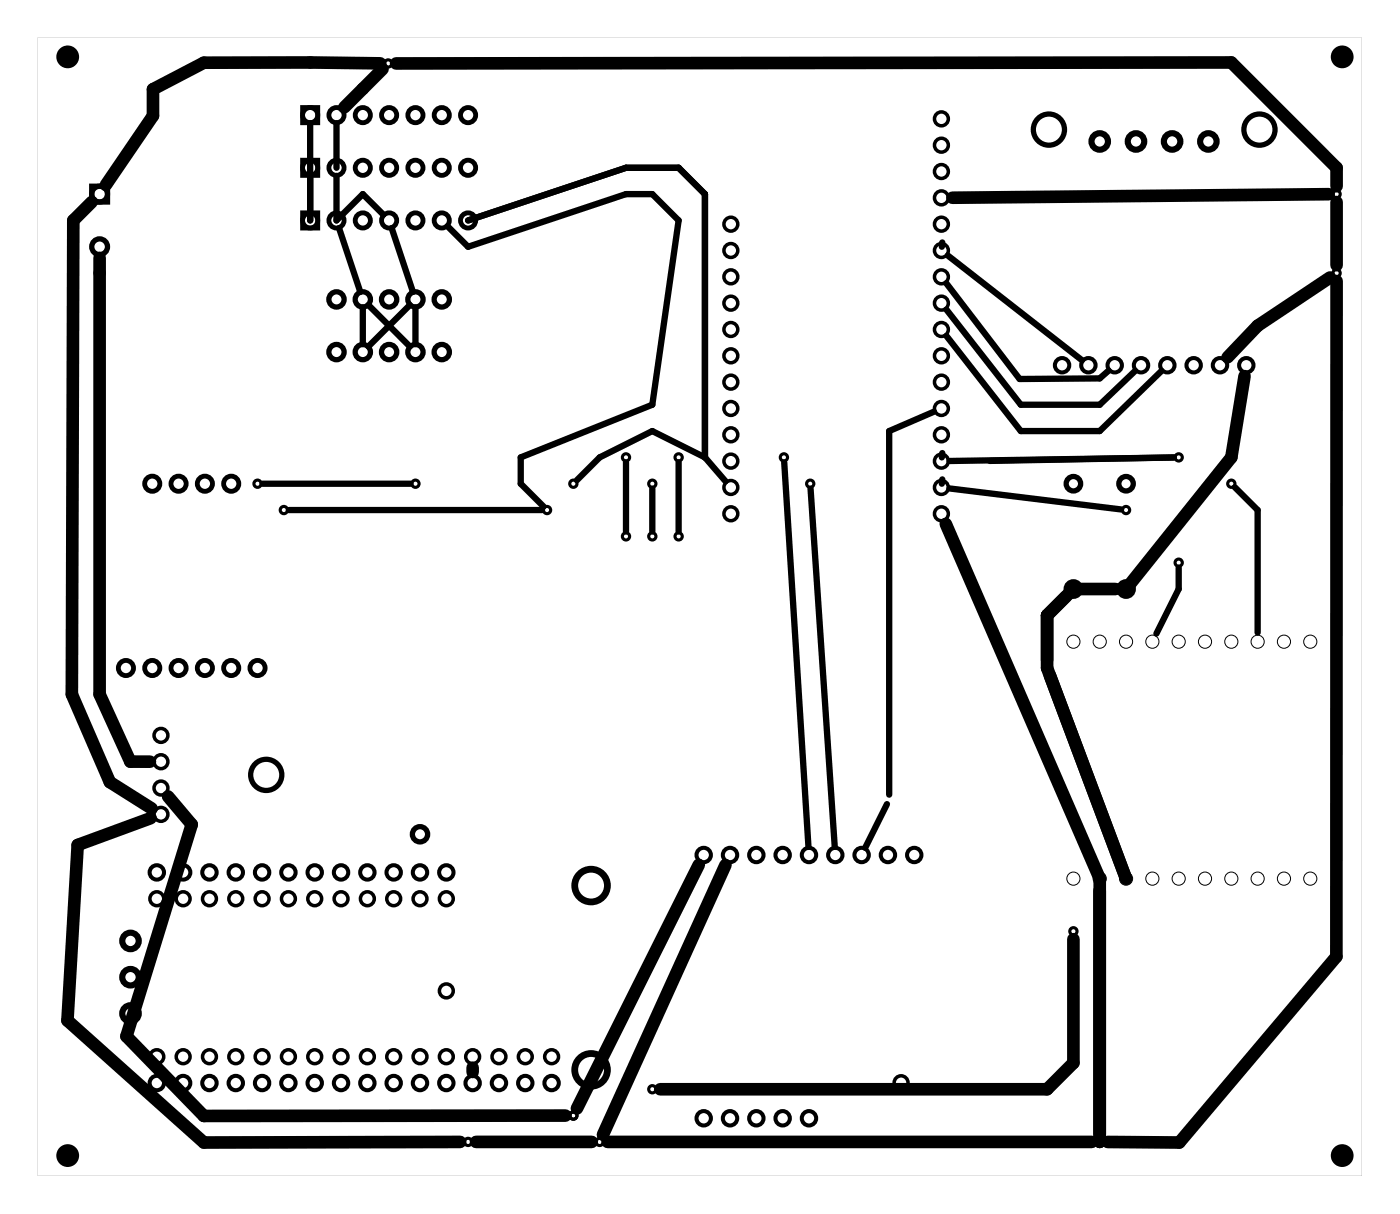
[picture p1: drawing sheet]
<svg xmlns="http://www.w3.org/2000/svg" width="135mm" height="117mm" viewBox="0 0 135 117" stroke-linecap="round" stroke-linejoin="round" font-family="sans-serif">
<path d="M3.6 3.6v109.8h127.8v-109.8zM3.6 3.6h127.8v109.8h-127.8z" fill="#000"/>
<g fill="none" stroke="#000" stroke-width=".34">
<circle cx="90.9" cy="16.5" r=".67"/>
<circle cx="90.9" cy="11.5" r=".67"/>
<circle cx="90.9" cy="14" r=".67"/>
<circle cx="90.9" cy="19.1" r=".67"/>
<circle cx="70.5" cy="36.9" r=".67"/>
<circle cx="70.5" cy="31.8" r=".67"/>
<circle cx="70.5" cy="34.3" r=".67"/>
<circle cx="70.5" cy="39.4" r=".67"/>
<circle cx="70.5" cy="26.7" r=".67"/>
<circle cx="70.5" cy="29.2" r=".67"/>
<circle cx="70.5" cy="24.2" r=".67"/>
<circle cx="70.5" cy="21.6" r=".67"/>
<circle cx="90.9" cy="34.3" r=".67"/>
<circle cx="90.9" cy="36.9" r=".67"/>
<circle cx="90.9" cy="26.7" r=".67"/>
<circle cx="90.9" cy="39.4" r=".67"/>
<circle cx="90.9" cy="31.8" r=".67"/>
<circle cx="90.9" cy="29.2" r=".67"/>
<circle cx="90.9" cy="24.2" r=".67"/>
<circle cx="90.9" cy="21.6" r=".67"/>
<circle cx="70.5" cy="41.9" r=".67"/>
<circle cx="70.5" cy="44.5" r=".67"/>
<circle cx="70.5" cy="47" r=".67"/>
<circle cx="70.5" cy="49.6" r=".67"/>
<circle cx="90.9" cy="47" r=".67"/>
<circle cx="90.9" cy="41.9" r=".67"/>
<circle cx="90.9" cy="44.5" r=".67"/>
<circle cx="90.9" cy="49.6" r=".67"/>
<circle cx="15.5" cy="76" r=".67"/>
<circle cx="15.5" cy="73.5" r=".67"/>
<circle cx="15.5" cy="70.9" r=".67"/>
<circle cx="15.5" cy="78.6" r=".67"/>
<circle cx="15.1" cy="86.7" r=".67"/>
<circle cx="17.7" cy="86.7" r=".67"/>
<circle cx="20.2" cy="86.7" r=".67"/>
<circle cx="22.8" cy="86.7" r=".67"/>
<circle cx="25.3" cy="86.7" r=".67"/>
<circle cx="27.8" cy="86.7" r=".67"/>
<circle cx="30.4" cy="86.7" r=".67"/>
<circle cx="32.9" cy="86.7" r=".67"/>
<circle cx="35.5" cy="86.7" r=".67"/>
<circle cx="38" cy="86.7" r=".67"/>
<circle cx="40.5" cy="86.7" r=".67"/>
<circle cx="43.1" cy="86.7" r=".67"/>
<circle cx="43.1" cy="95.6" r=".67"/>
<circle cx="15.1" cy="101.9" r=".67"/>
<circle cx="17.7" cy="101.9" r=".67"/>
<circle cx="20.2" cy="101.9" r=".67"/>
<circle cx="22.8" cy="101.9" r=".67"/>
<circle cx="25.3" cy="101.9" r=".67"/>
<circle cx="27.8" cy="101.9" r=".67"/>
<circle cx="30.4" cy="101.9" r=".67"/>
<circle cx="32.9" cy="101.9" r=".67"/>
<circle cx="35.5" cy="101.9" r=".67"/>
<circle cx="38" cy="101.9" r=".67"/>
<circle cx="40.5" cy="101.9" r=".67"/>
<circle cx="43.1" cy="101.9" r=".67"/>
<circle cx="45.6" cy="101.9" r=".67"/>
<circle cx="48.2" cy="101.9" r=".67"/>
<circle cx="50.7" cy="101.9" r=".67"/>
<circle cx="53.2" cy="101.9" r=".67"/>
<circle cx="87" cy="104.5" r=".67"/>
</g>
<g fill="none" stroke="#000" stroke-width=".39">
<circle cx="102.5" cy="35.2" r=".69"/>
<circle cx="105" cy="35.2" r=".69"/>
<circle cx="107.6" cy="35.2" r=".69"/>
<circle cx="110.1" cy="35.2" r=".69"/>
<circle cx="112.7" cy="35.2" r=".69"/>
<circle cx="115.2" cy="35.2" r=".69"/>
<circle cx="117.7" cy="35.2" r=".69"/>
<circle cx="120.3" cy="35.2" r=".69"/>
<circle cx="15.1" cy="84.2" r=".69"/>
<circle cx="17.7" cy="84.2" r=".69"/>
<circle cx="20.2" cy="84.2" r=".69"/>
<circle cx="22.8" cy="84.2" r=".69"/>
<circle cx="25.3" cy="84.2" r=".69"/>
<circle cx="27.8" cy="84.2" r=".69"/>
<circle cx="30.4" cy="84.2" r=".69"/>
<circle cx="32.9" cy="84.2" r=".69"/>
<circle cx="35.5" cy="84.2" r=".69"/>
<circle cx="38" cy="84.2" r=".69"/>
<circle cx="40.5" cy="84.2" r=".69"/>
<circle cx="43.1" cy="84.2" r=".69"/>
<circle cx="67.9" cy="82.5" r=".69"/>
<circle cx="70.5" cy="82.5" r=".69"/>
<circle cx="73" cy="82.5" r=".69"/>
<circle cx="75.5" cy="82.5" r=".69"/>
<circle cx="78.1" cy="82.5" r=".69"/>
<circle cx="80.6" cy="82.5" r=".69"/>
<circle cx="83.2" cy="82.5" r=".69"/>
<circle cx="85.7" cy="82.5" r=".69"/>
<circle cx="88.2" cy="82.5" r=".69"/>
<circle cx="15.1" cy="104.5" r=".69"/>
<circle cx="17.7" cy="104.5" r=".69"/>
<circle cx="20.2" cy="104.5" r=".69"/>
<circle cx="22.8" cy="104.5" r=".69"/>
<circle cx="25.3" cy="104.5" r=".69"/>
<circle cx="27.8" cy="104.5" r=".69"/>
<circle cx="30.4" cy="104.5" r=".69"/>
<circle cx="32.9" cy="104.5" r=".69"/>
<circle cx="35.5" cy="104.5" r=".69"/>
<circle cx="38" cy="104.5" r=".69"/>
<circle cx="40.5" cy="104.5" r=".69"/>
<circle cx="43.1" cy="104.5" r=".69"/>
<circle cx="45.6" cy="104.5" r=".69"/>
<circle cx="48.2" cy="104.5" r=".69"/>
<circle cx="50.7" cy="104.5" r=".69"/>
<circle cx="53.2" cy="104.5" r=".69"/>
<circle cx="67.9" cy="107.9" r=".69"/>
<circle cx="70.5" cy="107.9" r=".69"/>
<circle cx="73" cy="107.9" r=".69"/>
<circle cx="75.5" cy="107.9" r=".69"/>
<circle cx="78.1" cy="107.9" r=".69"/>
</g>
<g fill="none" stroke="#000" stroke-width=".47">
<path d="M29.2 15.5h1.5v1.4h-1.5zM29.2 10.4h1.5v1.4h-1.5zM29.2 20.5h1.5v1.5h-1.5z"/>
<circle cx="29.9" cy="16.2" r=".73"/>
<circle cx="29.9" cy="11.1" r=".73"/>
<circle cx="32.5" cy="16.2" r=".73"/>
<circle cx="32.5" cy="11.1" r=".73"/>
<circle cx="35" cy="11.1" r=".73"/>
<circle cx="35" cy="16.2" r=".73"/>
<circle cx="37.6" cy="11.1" r=".73"/>
<circle cx="37.6" cy="16.2" r=".73"/>
<circle cx="40.1" cy="16.2" r=".73"/>
<circle cx="40.1" cy="11.1" r=".73"/>
<circle cx="42.6" cy="11.1" r=".73"/>
<circle cx="42.6" cy="16.2" r=".73"/>
<circle cx="45.2" cy="16.2" r=".73"/>
<circle cx="45.2" cy="11.1" r=".73"/>
<circle cx="29.9" cy="21.3" r=".73"/>
<circle cx="32.5" cy="21.3" r=".73"/>
<circle cx="35" cy="21.3" r=".73"/>
<circle cx="37.6" cy="21.3" r=".73"/>
<circle cx="40.1" cy="21.3" r=".73"/>
<circle cx="42.6" cy="21.3" r=".73"/>
<circle cx="45.2" cy="21.3" r=".73"/>
<circle cx="14.7" cy="46.7" r=".73"/>
<circle cx="17.2" cy="46.7" r=".73"/>
<circle cx="19.8" cy="46.7" r=".73"/>
<circle cx="22.3" cy="46.7" r=".73"/>
<circle cx="12.2" cy="64.4" r=".73"/>
<circle cx="14.7" cy="64.4" r=".73"/>
<circle cx="17.2" cy="64.4" r=".73"/>
<circle cx="19.8" cy="64.4" r=".73"/>
<circle cx="22.3" cy="64.4" r=".73"/>
<circle cx="24.9" cy="64.4" r=".73"/>
</g>
<g fill="none" stroke="#000" stroke-width=".65" stroke-linecap="butt">
<circle cx="57" cy="85.4" r="1.58"/>
<circle cx="57" cy="103.2" r="1.58"/>
</g>
<g fill="none" stroke="#000" stroke-width=".59">
<circle cx="106.1" cy="13.6" r=".8"/>
<circle cx="109.6" cy="13.6" r=".8"/>
<circle cx="113.1" cy="13.6" r=".8"/>
<circle cx="116.6" cy="13.6" r=".8"/>
<circle cx="12.6" cy="94.3" r=".8"/>
<circle cx="12.6" cy="90.8" r=".8"/>
<circle cx="12.6" cy="97.8" r=".8"/>
</g>
<g fill="none" stroke="#000" stroke-width=".51">
<path d="M8.9 18h1.5v1.5h-1.5z"/>
<circle cx="9.6" cy="18.7" r=".76"/>
<circle cx="101.2" cy="12.5" r="1.5"/>
<circle cx="121.6" cy="12.5" r="1.5"/>
<circle cx="9.6" cy="23.8" r=".76"/>
<circle cx="32.5" cy="34" r=".74"/>
<circle cx="32.5" cy="28.9" r=".74"/>
<circle cx="35" cy="34" r=".74"/>
<circle cx="35" cy="28.9" r=".74"/>
<circle cx="37.6" cy="28.9" r=".74"/>
<circle cx="37.6" cy="34" r=".74"/>
<circle cx="40.1" cy="34" r=".74"/>
<circle cx="40.1" cy="28.9" r=".74"/>
<circle cx="42.6" cy="34" r=".74"/>
<circle cx="42.6" cy="28.9" r=".74"/>
<circle cx="103.6" cy="56.8" r=".7"/>
<circle cx="103.6" cy="46.7" r=".7"/>
<circle cx="108.7" cy="56.8" r=".7"/>
<circle cx="108.7" cy="46.7" r=".7"/>
<circle cx="25.7" cy="74.8" r="1.5"/>
<circle cx="40.5" cy="80.5" r=".74"/>
</g>
<g fill="none" stroke="#000" stroke-width=".1">
<circle cx="103.6" cy="61.9" r=".64"/>
<circle cx="106.1" cy="61.9" r=".64"/>
<circle cx="108.7" cy="61.9" r=".64"/>
<circle cx="111.2" cy="61.9" r=".64"/>
<circle cx="113.8" cy="61.9" r=".64"/>
<circle cx="116.3" cy="61.9" r=".64"/>
<circle cx="118.8" cy="61.9" r=".64"/>
<circle cx="121.4" cy="61.9" r=".64"/>
<circle cx="123.9" cy="61.9" r=".64"/>
<circle cx="126.5" cy="61.9" r=".64"/>
<circle cx="103.6" cy="84.8" r=".64"/>
<circle cx="106.1" cy="84.8" r=".64"/>
<circle cx="108.7" cy="84.8" r=".64"/>
<circle cx="111.2" cy="84.8" r=".64"/>
<circle cx="113.8" cy="84.8" r=".64"/>
<circle cx="116.3" cy="84.8" r=".64"/>
<circle cx="118.8" cy="84.8" r=".64"/>
<circle cx="121.4" cy="84.8" r=".64"/>
<circle cx="123.9" cy="84.8" r=".64"/>
<circle cx="126.5" cy="84.8" r=".64"/>
</g>
<g fill="none" stroke="#000" stroke-width=".3">
<circle cx="37.5" cy="6.1" r=".35"/>
<circle cx="129" cy="18.7" r=".35"/>
<circle cx="129" cy="26.3" r=".35"/>
<circle cx="24.9" cy="46.7" r=".35"/>
<circle cx="27.4" cy="49.2" r=".35"/>
<circle cx="40.1" cy="46.7" r=".35"/>
<circle cx="52.8" cy="49.2" r=".35"/>
<circle cx="55.3" cy="46.7" r=".35"/>
<circle cx="60.4" cy="44.1" r=".35"/>
<circle cx="60.4" cy="51.7" r=".35"/>
<circle cx="63" cy="46.7" r=".35"/>
<circle cx="63" cy="51.7" r=".35"/>
<circle cx="65.5" cy="44.1" r=".35"/>
<circle cx="65.5" cy="51.7" r=".35"/>
<circle cx="75.7" cy="44.1" r=".35"/>
<circle cx="78.2" cy="46.7" r=".35"/>
<circle cx="108.7" cy="49.2" r=".35"/>
<circle cx="113.8" cy="54.3" r=".35"/>
<circle cx="113.8" cy="44.1" r=".35"/>
<circle cx="118.8" cy="46.7" r=".35"/>
<circle cx="101.1" cy="64.4" r=".35"/>
<circle cx="103.6" cy="89.8" r=".35"/>
<circle cx="45.2" cy="110.2" r=".35"/>
<circle cx="55.3" cy="107.6" r=".35"/>
<circle cx="57.9" cy="110.2" r=".35"/>
<circle cx="63" cy="105.1" r=".35"/>
<circle cx="106.1" cy="110.2" r=".35"/>
</g>
<g fill="#000">
<circle cx="6.5" cy="5.5" r="1.1"/>
<circle cx="129.5" cy="5.5" r="1.1"/>
<circle cx="6.5" cy="111.5" r="1.1"/>
<circle cx="129.5" cy="111.5" r="1.1"/>
</g>
<g fill="none" stroke="#000" stroke-width=".61">
<path d="M29.9 11.9v9.4M32.5 11.9v4.3M32.5 17v4.3l2.5-2.6 2 2M32.7 22l2.1 6.2M35 29.7v3.5M35.6 29.4l4 4M37.8 22l2.1 6.2M39.6 29.4l-4 4M40.1 29.7v3.5M43.2 21.8l2 2 15.2-5.1h2.6l2.5 2.6-2.5 17.7-12.7 5.1v2.6l2.2 2.2M45.2 21.3l15.2-5.1h5.1l2.5 2.5v25.4M90.1 39.7l-4.3 1.9v35.1"/>
<path d="M90.9 23.4v.4M91.3 27.3l7.1 9.3 7.7-.1 .9-.7M91.3 32.4l7.2 9.2h7.6l6-5.8M91.3 29.9l7.2 9.1h7.6l3.5-3.2M91.5 24.6l12.9 10.2M25.3 46.7h14.3M27.9 49.2h24.4M60.4 44.6v6.7M63 47.2v4.1M65.5 44.6v6.7M68 44.1l2 2.3M68 44.1l-5-2.5-5.1 2.5-2.2 2.2"/>
<path d="M75.7 44.6l2.3 37.1M78.2 47.1l2.4 34.6M90.9 43.7v.4M90.9 46.3v.4M91.6 47.1l16.6 2M95.5 44.5l17.8-.4-21.7 .4M113.8 54.8v2l-2.2 4.3M119.2 47l2.2 2.2v11.8M85.6 77.6l-2.1 4.2M101.2 64.9l7.5 19.9"/>
</g>
<g fill="none" stroke="#000" stroke-width="1.2">
<path d="M8.9 19.5l-1.8 1.8-.2 45.7 3.7 8.5 4 2.5M36.7 6.1l-17-.1-4.9 2.6v2.6l-4.6 6.6M36.9 6.7l-3.7 3.7M38.2 6.1l80.6-.1 10.2 10.2v1.8M128.2 18.7l-36.3 .4M129 19.5v6.1M9.6 24.9v42.1l3 6.5h1.9M120.1 36.3l-1.3 7.8-10.1 12.7M128.4 26.8l-7 4.6-2.9 3.1M129 27.1v65.2l-15.2 17.9h-6.9M91.3 50.5l14.8 34.3v25.4M107.7 56.8h-4.1l-2.5 2.6v5l7.6 20.4"/>
<path d="M14.5 78.9l-7 2.6-1 17 13.2 11.7h24.7M16.2 76.8l2.3 2.7-6.3 20.5 7.5 7.7 34.9-.1M67.4 83.4l-11.7 23.5M70 83.5l-11.8 26M103.6 90.6v11.9l-2.5 2.6h-37.4M45.6 103v.4M57.1 110.2h-11.2M58.6 110.2h46.8"/>
</g>
</svg>
